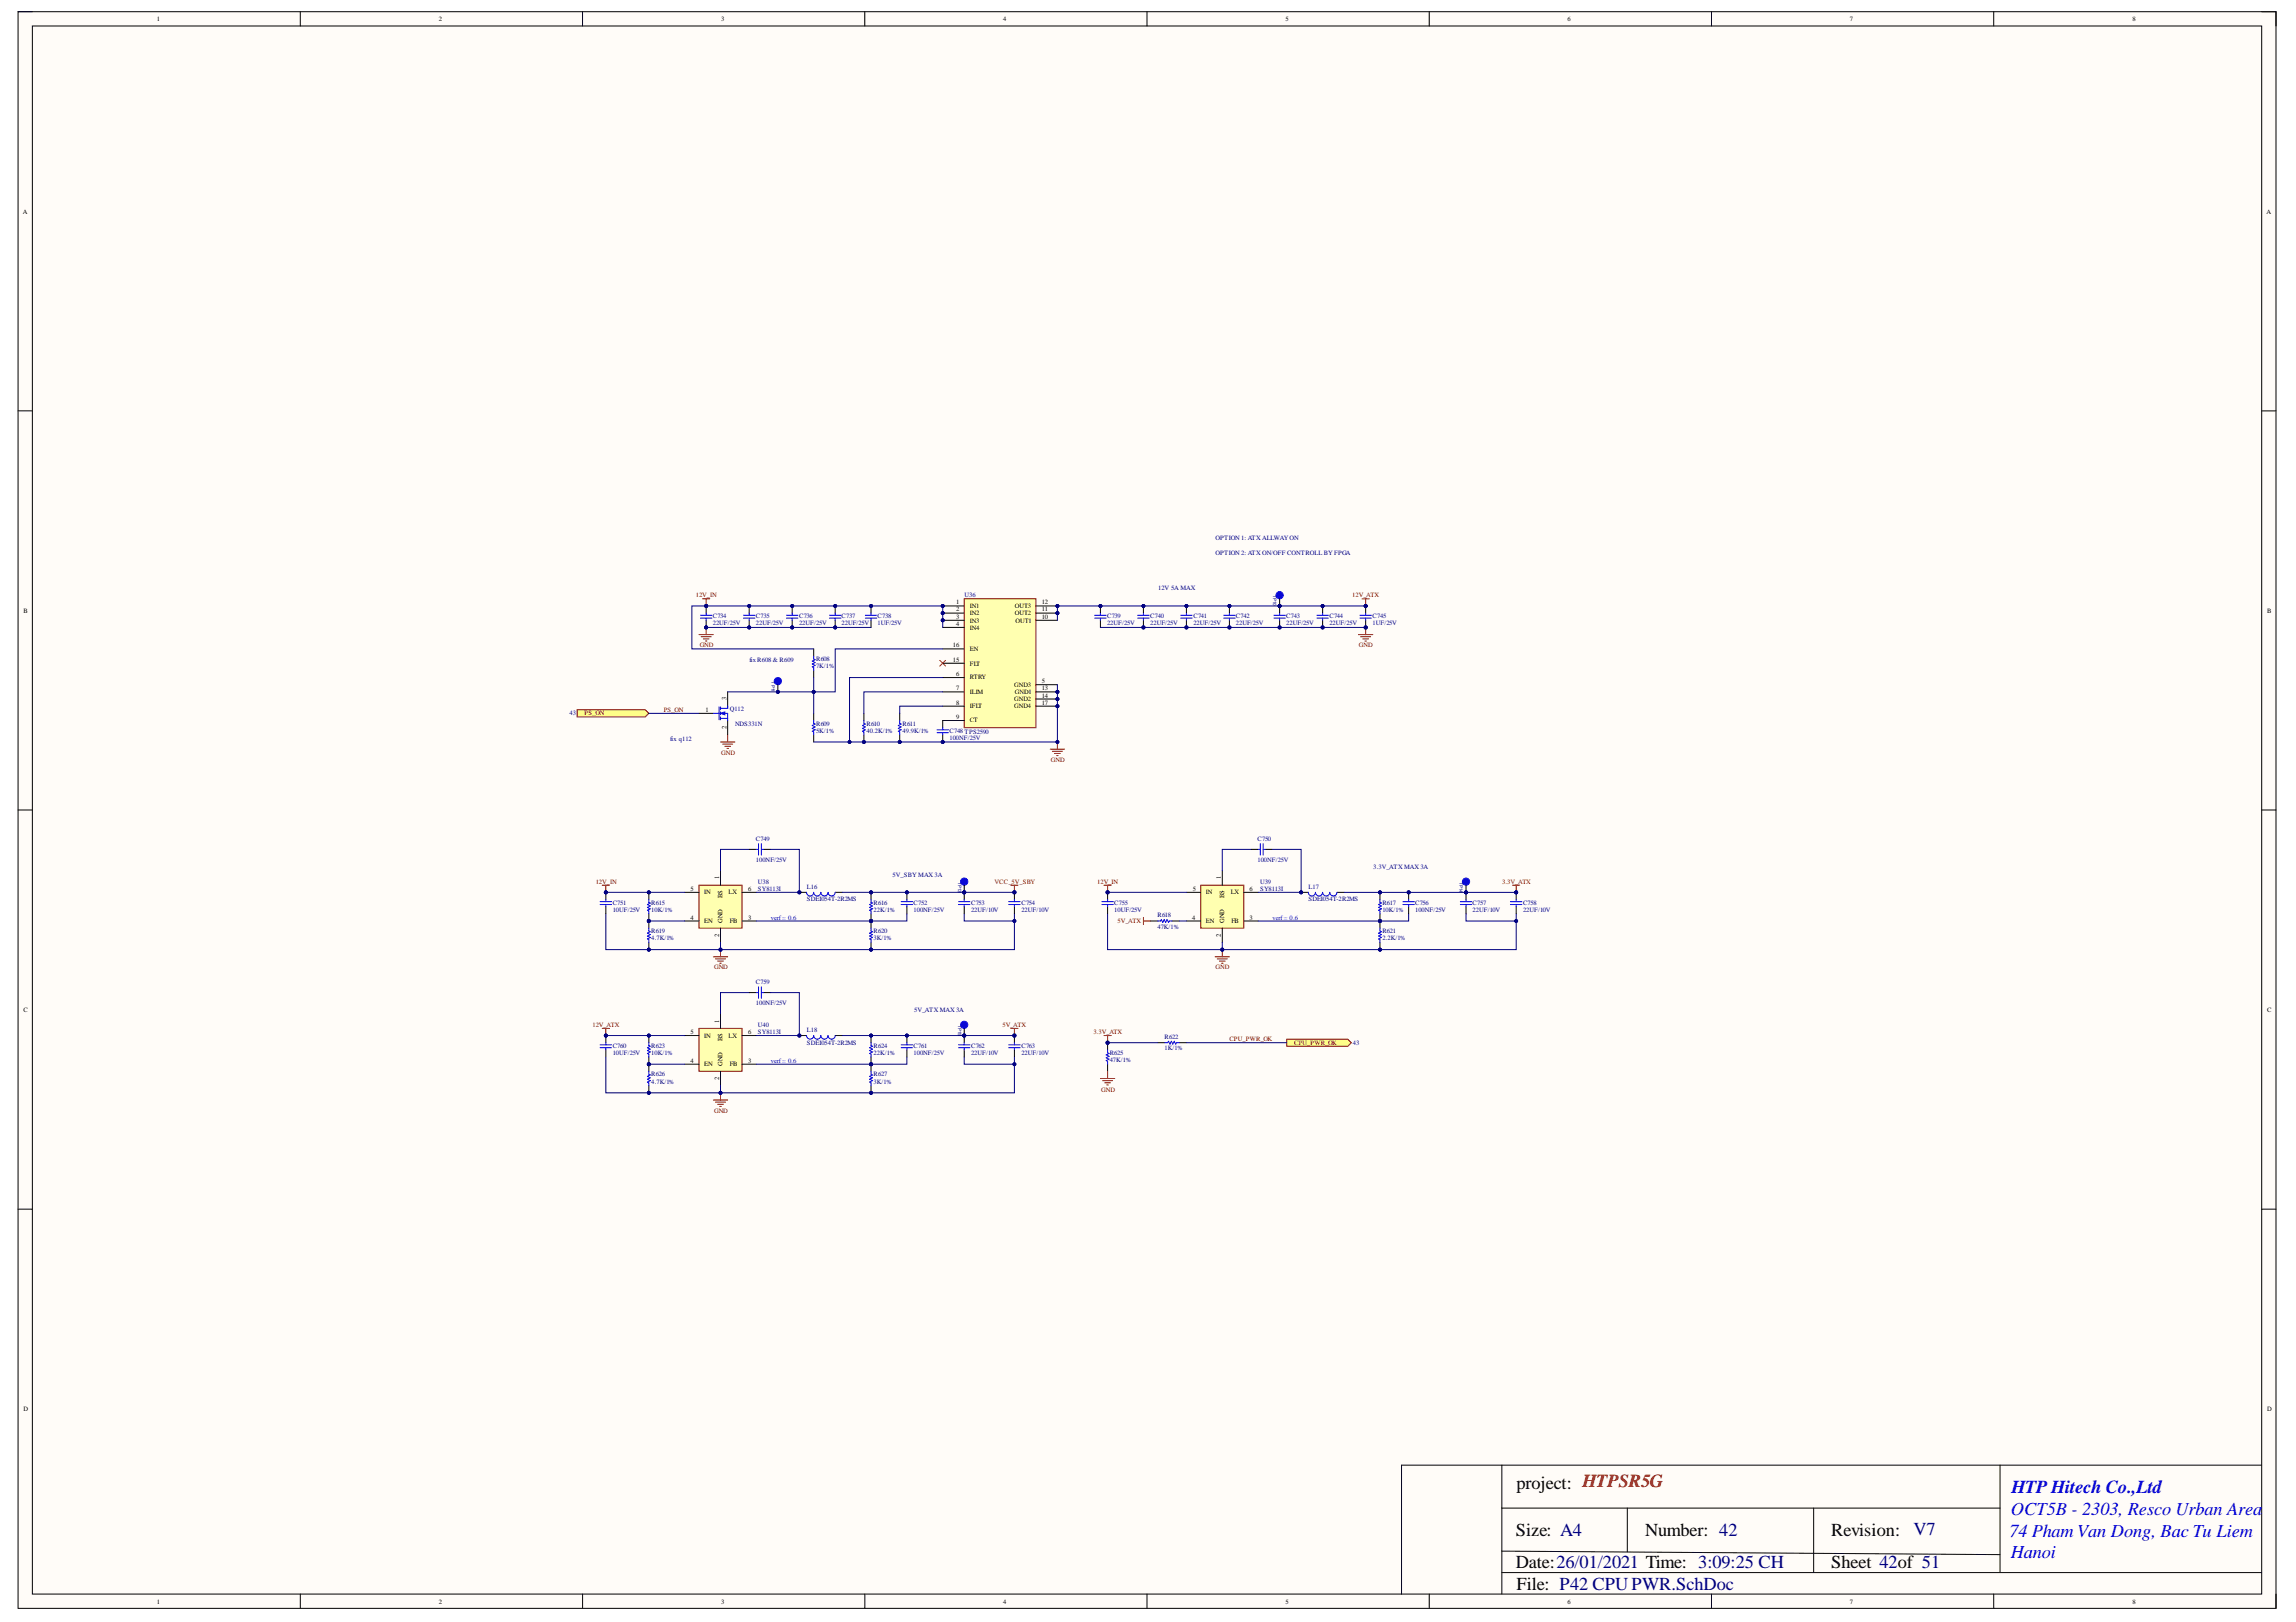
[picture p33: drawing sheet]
<svg xmlns="http://www.w3.org/2000/svg" width="297mm" height="210mm" viewBox="0 0 297 210" stroke-linecap="round" stroke-linejoin="round" font-family="sans-serif">
<defs><g id="words">
<g font-size="2.4">
<text x="196.2" y="192.6">project: HTPSR5G</text>
<text x="196.1" y="198.8">Size: A4</text>
<text x="196.1" y="202.9">Date:26/01/2021 Time: 3:09:25 CH</text>
<text x="212.9" y="198.8">Number: 42</text>
<text x="236.9" y="198.8">Revision:</text>
<text x="236.9" y="202.9">Sheet 42of 51</text>
<text x="196.2" y="205.7">File: P42 CPU PWR.SchDoc</text>
</g>
<g font-size="2.4" fill="#00f">
<text x="260.1" y="196">OCT5B - 2303, Resco Urban Area</text>
<text x="260.2" y="193.2">HTP Hitech Co.,Ltd</text>
<text x="260" y="198.9">74 Pham Van Dong, Bac Tu Liem</text>
<text x="260.1" y="201.6">Hanoi</text>
</g>
<text font-size="2.4" fill="#000080" x="247.5" y="198.6">V7</text>
<g font-size=".8">
<text x="20.3" y="2.7">1</text>
<text x="56.8" y="2.7">2</text>
<text x="93.3" y="2.7">3</text>
<text x="129.8" y="2.7">4</text>
<text x="166.3" y="2.7">5</text>
<text x="202.8" y="2.7">6</text>
<text x="239.3" y="2.7">7</text>
<text x="275.9" y="2.7">8</text>
<text x="3" y="27.6">A</text>
<text x="293.2" y="27.6">A</text>
<text x="3" y="79.3">B</text>
<text x="123.3" y="83.8">16</text>
<text x="123.7" y="78.2">1</text>
<text x="123.7" y="79.1">2</text>
<text x="123.7" y="80.1">3</text>
<text x="123.7" y="81">4</text>
<text x="125.5" y="78.7">IN1</text>
<text x="125.5" y="79.6">IN2</text>
<text x="125.5" y="80.6">IN3</text>
<text x="125.5" y="81.5">IN4</text>
<text x="131.3" y="79.6">OUT2</text>
<text x="131.3" y="78.7">OUT3</text>
<text x="131.4" y="80.6">OUT1</text>
<text x="134.8" y="80.1">10</text>
<text x="134.8" y="79.1">11</text>
<text x="134.8" y="78.2">12</text>
<text x="293.3" y="79.3">B</text>
<text x="123.3" y="85.6">15</text>
<text x="123.7" y="87.5">6</text>
<text x="123.7" y="89.4">7</text>
<text x="125.5" y="87.9">RTRY</text>
<text x="125.5" y="89.8">ILIM</text>
<text x="125.5" y="86.1">FLT</text>
<text x="125.5" y="84.3">EN</text>
<text x="131.2" y="88.8">GND3</text>
<text x="131.3" y="89.8">GND1</text>
<text x="134.8" y="88.4">5</text>
<text x="134.8" y="89.4">13</text>
<text x="91.3" y="92.1">1</text>
<text x="94" y="94.3" transform="rotate(-90 94 94.3)">2</text>
<text x="94" y="90.6" transform="rotate(-90 94 90.6)">3</text>
<text x="123.7" y="91.2">8</text>
<text x="123.7" y="93.1">9</text>
<text x="125.5" y="91.6">IFLT</text>
<text x="125.5" y="93.5">CT</text>
<text x="131.2" y="90.7">GND2</text>
<text x="131.2" y="91.6">GND4</text>
<text x="134.8" y="90.3">14</text>
<text x="134.8" y="91.2">17</text>
<text x="93.1" y="113.8" transform="rotate(-90 93.1 113.8)">1</text>
<text x="157.9" y="113.8" transform="rotate(-90 157.9 113.8)">1</text>
<text x="89.3" y="119">4</text>
<text x="89.3" y="115.3">5</text>
<text x="91.1" y="119.4">EN</text>
<text x="91.1" y="115.7">IN</text>
<text x="93.5" y="119.4" transform="rotate(-90 93.5 119.4)">GND</text>
<text x="93.5" y="116.1" transform="rotate(-90 93.5 116.1)">BS</text>
<text x="94.2" y="115.7">LX</text>
<text x="94.4" y="119.4">FB</text>
<text x="96.8" y="119">3</text>
<text x="96.8" y="115.3">6</text>
<text x="154.2" y="119">4</text>
<text x="154.3" y="115.3">5</text>
<text x="156" y="119.4">EN</text>
<text x="156" y="115.7">IN</text>
<text x="158.4" y="119.4" transform="rotate(-90 158.4 119.4)">GND</text>
<text x="158.4" y="116.1" transform="rotate(-90 158.4 116.1)">BS</text>
<text x="159.2" y="115.7">LX</text>
<text x="159.3" y="119.4">FB</text>
<text x="161.7" y="119">3</text>
<text x="161.7" y="115.3">6</text>
<text x="93.1" y="121.2" transform="rotate(-90 93.1 121.2)">2</text>
<text x="157.9" y="121.2" transform="rotate(-90 157.9 121.2)">2</text>
<text x="3" y="130.9">C</text>
<text x="293.3" y="130.9">C</text>
<text x="89.3" y="137.5">4</text>
<text x="89.3" y="133.8">5</text>
<text x="91.1" y="138">EN</text>
<text x="91.1" y="134.3">IN</text>
<text x="93.1" y="132.4" transform="rotate(-90 93.1 132.4)">1</text>
<text x="93.5" y="138" transform="rotate(-90 93.5 138)">GND</text>
<text x="93.5" y="134.7" transform="rotate(-90 93.5 134.7)">BS</text>
<text x="94.2" y="134.3">LX</text>
<text x="94.4" y="138">FB</text>
<text x="96.8" y="137.5">3</text>
<text x="96.8" y="133.8">6</text>
<text x="93.1" y="139.7" transform="rotate(-90 93.1 139.7)">2</text>
<text x="3" y="182.6">D</text>
<text x="293.3" y="182.6">D</text>
<text x="20.3" y="207.5">1</text>
<text x="56.8" y="207.5">2</text>
<text x="93.3" y="207.5">3</text>
<text x="129.8" y="207.5">4</text>
<text x="166.3" y="207.5">5</text>
<text x="202.8" y="207.5">6</text>
<text x="239.3" y="207.5">7</text>
<text x="275.9" y="207.5">8</text>
</g>
<g font-size=".8" fill="#000080">
<text x="157.3" y="69.9">OPTION 1: ATX ALLWAY ON</text>
<text x="157.3" y="71.8">OPTION 2: ATX ON/OFF CONTROLL BY FPGA</text>
<text x="124.8" y="77.3">U36</text>
<text x="149.8" y="76.3">12V 5A MAX</text>
<text x="92.2" y="80.9">22UF/25V</text>
<text x="92.2" y="80">C734</text>
<text x="97.8" y="80.9">22UF/25V</text>
<text x="97.8" y="80">C735</text>
<text x="103.4" y="80.9">22UF/25V</text>
<text x="103.4" y="80">C736</text>
<text x="108.9" y="80.9">22UF/25V</text>
<text x="108.9" y="80">C737</text>
<text x="113.5" y="80.9">1UF/25V</text>
<text x="113.5" y="80">C738</text>
<text x="143.2" y="80.9">22UF/25V</text>
<text x="143.2" y="80">C739</text>
<text x="148.8" y="80.9">22UF/25V</text>
<text x="148.8" y="80">C740</text>
<text x="154.4" y="80.9">22UF/25V</text>
<text x="154.4" y="80">C741</text>
<text x="159.9" y="80.9">22UF/25V</text>
<text x="159.9" y="80">C742</text>
<text x="166.4" y="80.9">22UF/25V</text>
<text x="166.4" y="80">C743</text>
<text x="172" y="80.9">22UF/25V</text>
<text x="172" y="80">C744</text>
<text x="177.6" y="80.9">1UF/25V</text>
<text x="177.6" y="80">C745</text>
<text x="97" y="85.6">fix R608 &amp; R609</text>
<text x="105.6" y="86.5">7K/1%</text>
<text x="105.6" y="85.5">R608</text>
<text x="73.7" y="92.6">43</text>
<text x="86.7" y="95.9">fix q112</text>
<text x="94.4" y="92.1">Q112</text>
<text x="95.1" y="94">NDS331N</text>
<text x="105.6" y="94.8">5K/1%</text>
<text x="105.6" y="93.9">R609</text>
<text x="112.1" y="94.8">40.2K/1%</text>
<text x="112.1" y="93.9">R610</text>
<text x="116.7" y="94.8">49.9K/1%</text>
<text x="116.7" y="93.9">R611</text>
<text x="122.8" y="95.8">100NF/25V</text>
<text x="122.8" y="94.8">C748 TPS2590</text>
<text x="97.8" y="111.5">100NF/25V</text>
<text x="97.8" y="108.9">C749</text>
<text x="115.5" y="113.4">5V_SBY MAX 3A</text>
<text x="162.7" y="111.5">100NF/25V</text>
<text x="162.7" y="108.9">C750</text>
<text x="177.7" y="112.5">3.3V_ATX MAX 3A</text>
<text x="79.3" y="118">10UF/25V</text>
<text x="79.3" y="117.1">C751</text>
<text x="84.3" y="118">10K/1%</text>
<text x="84.3" y="117.1">R615</text>
<text x="98.1" y="114.4">U38</text>
<text x="98.1" y="115.3">SY8113I</text>
<text x="104.4" y="115">L16</text>
<text x="104.4" y="116.7">SDEI054T-2R2MS</text>
<text x="113" y="118">22K/1%</text>
<text x="113" y="117.1">R616</text>
<text x="118.2" y="118">100NF/25V</text>
<text x="118.2" y="117.1">C752</text>
<text x="125.6" y="118">22UF/10V</text>
<text x="125.6" y="117.1">C753</text>
<text x="132.1" y="118">22UF/10V</text>
<text x="132.1" y="117.1">C754</text>
<text x="144.2" y="118">10UF/25V</text>
<text x="144.2" y="117.1">C755</text>
<text x="149.7" y="118.7">R618</text>
<text x="163" y="114.4">U39</text>
<text x="163" y="115.3">SY8113I</text>
<text x="169.3" y="115">L17</text>
<text x="169.3" y="116.7">SDEI054T-2R2MS</text>
<text x="178.8" y="118">10K/1%</text>
<text x="178.8" y="117.1">R617</text>
<text x="183.1" y="118">100NF/25V</text>
<text x="183.1" y="117.1">C756</text>
<text x="190.5" y="118">22UF/10V</text>
<text x="190.5" y="117.1">C757</text>
<text x="197" y="118">22UF/10V</text>
<text x="197" y="117.1">C758</text>
<text x="84.3" y="121.6">4.7K/1%</text>
<text x="84.3" y="120.8">R619</text>
<text x="113" y="121.6">3K/1%</text>
<text x="113" y="120.8">R620</text>
<text x="149.7" y="120.2">47K/1%</text>
<text x="178.8" y="121.6">2.2K/1%</text>
<text x="178.8" y="120.8">R621</text>
<text x="97.8" y="130">100NF/25V</text>
<text x="97.8" y="127.4">C759</text>
<text x="118.3" y="131">5V_ATX MAX 3A</text>
<text x="79.3" y="136.5">10UF/25V</text>
<text x="79.3" y="135.6">C760</text>
<text x="84.3" y="136.5">10K/1%</text>
<text x="84.3" y="135.6">R623</text>
<text x="98.1" y="132.9">U40</text>
<text x="98.1" y="133.8">SY8113I</text>
<text x="104.4" y="133.6">L18</text>
<text x="104.4" y="135.3">SDEI054T-2R2MS</text>
<text x="113" y="136.5">22K/1%</text>
<text x="113" y="135.6">R624</text>
<text x="118.2" y="136.5">100NF/25V</text>
<text x="118.2" y="135.6">C761</text>
<text x="125.6" y="136.5">22UF/10V</text>
<text x="125.6" y="135.6">C762</text>
<text x="132.1" y="136.5">22UF/10V</text>
<text x="132.1" y="135.6">C763</text>
<text x="143.6" y="137.4">47K/1%</text>
<text x="143.6" y="136.5">R625</text>
<text x="150.7" y="135.9">1K/1%</text>
<text x="150.7" y="134.5">R622</text>
<text x="175" y="135.3">43</text>
<text x="84.3" y="140.2">4.7K/1%</text>
<text x="84.3" y="139.3">R626</text>
<text x="113" y="140.2">3K/1%</text>
<text x="113" y="139.3">R627</text>
</g>
<g font-size=".8" fill="#800000">
<text x="90" y="77.3">12V_IN</text>
<text x="175" y="77.3">12V_ATX</text>
<text x="90.5" y="83.8">GND</text>
<text x="175.8" y="83.8">GND</text>
<text x="75.6" y="92.6">PS_ON</text>
<text x="85.9" y="92.1">PS_ON</text>
<text x="93.3" y="97.7">GND</text>
<text x="136" y="98.7">GND</text>
<text x="77.1" y="114.4">12V_IN</text>
<text x="128.7" y="114.4">VCC_5V_SBY</text>
<text x="142" y="114.4">12V_IN</text>
<text x="144.6" y="119.4">5V_ATX</text>
<text x="194.3" y="114.4">3.3V_ATX</text>
<text x="92.4" y="125.4">GND</text>
<text x="157.3" y="125.4">GND</text>
<text x="76.6" y="132.9">12V_ATX</text>
<text x="129.7" y="132.9">5V_ATX</text>
<text x="141.5" y="133.8">3.3V_ATX</text>
<text x="159" y="134.7">CPU_PWR_OK</text>
<text x="167.4" y="135.3">CPU_PWR_OK</text>
<text x="142.5" y="141.3">GND</text>
<text x="92.4" y="144">GND</text>
</g>
<g font-size=".8" fill="#00f">
<text x="99.7" y="119">verf= 0.6</text>
<text x="164.6" y="119">verf= 0.6</text>
<text x="99.7" y="137.5">verf= 0.6</text>
</g>
<g font-size=".6" fill="#000080">
<text x="164.7" y="77" transform="rotate(90 164.7 77)">TP10</text>
<text x="99.8" y="88.2" transform="rotate(90 99.8 88.2)">TP11</text>
<text x="123.9" y="114.1" transform="rotate(90 123.9 114.1)">TP13</text>
<text x="188.8" y="114.1" transform="rotate(90 188.8 114.1)">TP14</text>
<text x="123.9" y="132.6" transform="rotate(90 123.9 132.6)">TP15</text>
</g>
</g></defs>
<path d="M2.3 1.5h292.2v206.6h-292.2z" fill-rule="evenodd" fill="#fffcf8"/>
<path d="M2.3 1.5h292.2v206.6h-292.2z" fill="none" stroke="#000" stroke-width=".13"/>
<path d="M4.2 3.4h288.4v202.9h-288.4z" fill-rule="evenodd" fill="#fffcf8"/>
<g fill="none" stroke="#000" stroke-width=".13">
<path d="M2.3 1.5h1.9M4.2 3.4h288.4v202.9h-288.4zM38.8 1.5v1.9M75.4 1.5v1.9M111.9 1.5v1.9M148.4 1.5v1.9M184.9 1.5v1.9M221.4 1.5v1.9M257.9 1.5v1.9M292.6 1.5h1.9v1.9M2.3 53.2h1.9M292.6 53.2h1.9"/>
<path d="M2.3 104.8h1.9M292.6 104.8h1.9M2.3 156.5h1.9M292.6 156.5h1.9M194.3 189.6v16.7M194.3 195.2h64.5M210.5 195.2v5.6M234.6 195.2v8.3M258.8 189.6v13.9M292.6 189.6h-111.3v16.7M38.9 206.3v1.8M75.4 206.3v1.8"/>
<path d="M111.9 206.3v1.8M148.4 206.3v1.8M184.9 206.3v1.8M194.3 200.7l64.5 .5M194.3 203.5h98.3M221.4 206.3v1.8M257.9 206.3v1.8M294.5 206.3v1.8"/>
</g>
<path d="M135.9 96.9h1.8M136.1 97.2h1.3M136.4 97.5h.8M136.7 97.8h.2M136.8 96v.9" fill="none" stroke="#800000" stroke-width=".13"/>
<circle cx="136.8" cy="96" r=".19" fill="#000080"/>
<circle cx="136.8" cy="96" r=".19" fill="none" stroke="#000080" stroke-width=".13"/>
<circle cx="122" cy="96" r=".19" fill="#000080"/>
<circle cx="122" cy="96" r=".19" fill="none" stroke="#000080" stroke-width=".13"/>
<path d="M122 93.2v1M122 95.1v.9" fill="none" stroke="#000" stroke-width=".13"/>
<circle cx="122" cy="96" r=".19" fill="#000080"/>
<circle cx="122" cy="96" r=".19" fill="none" stroke="#000080" stroke-width=".13"/>
<path d="M121.2 94.8h1.5M121.2 94.4h1.5M122 94.2v.2M122 94.8v.3" fill="none" stroke="#00f" stroke-width=".13"/>
<circle cx="116.4" cy="96" r=".19" fill="#000080"/>
<circle cx="116.4" cy="96" r=".19" fill="none" stroke="#000080" stroke-width=".13"/>
<path d="M116.4 92.3v.9M116.4 95.1v.9" fill="none" stroke="#000" stroke-width=".13"/>
<circle cx="116.4" cy="96" r=".19" fill="#000080"/>
<circle cx="116.4" cy="96" r=".19" fill="none" stroke="#000080" stroke-width=".13"/>
<path d="M116.4 93.2v.4l.2 .1-.4 .2 .4 .2-.4 .2 .4 .1-.4 .2 .2 .1v.4" fill="none" stroke="#00f" stroke-width=".13"/>
<circle cx="111.8" cy="96" r=".19" fill="#000080"/>
<circle cx="111.8" cy="96" r=".19" fill="none" stroke="#000080" stroke-width=".13"/>
<path d="M111.8 92.3v.9M111.8 95.1v.9" fill="none" stroke="#000" stroke-width=".13"/>
<circle cx="111.8" cy="96" r=".19" fill="#000080"/>
<circle cx="111.8" cy="96" r=".19" fill="none" stroke="#000080" stroke-width=".13"/>
<path d="M111.8 93.2v.4l.1 .1-.3 .2 .3 .2-.3 .2 .3 .1-.3 .2 .2 .1v.4" fill="none" stroke="#00f" stroke-width=".13"/>
<path d="M121.6 85.5l.7 .7M122.3 85.5l-.7 .7" fill="none" stroke="#f00" stroke-width=".13"/>
<circle cx="112.7" cy="78.4" r=".19" fill="#000080"/>
<circle cx="112.7" cy="78.4" r=".19" fill="none" stroke="#000080" stroke-width=".13"/>
<path d="M112.7 78.4v.9M112.7 80.3v.9" fill="none" stroke="#000" stroke-width=".13"/>
<circle cx="112.7" cy="78.4" r=".19" fill="#000080"/>
<circle cx="112.7" cy="78.4" r=".19" fill="none" stroke="#000080" stroke-width=".13"/>
<path d="M111.9 79.6h1.5M111.9 80h1.5M112.7 79.3v.3M112.7 80v.3" fill="none" stroke="#00f" stroke-width=".13"/>
<circle cx="108.1" cy="81.2" r=".19" fill="#000080"/>
<circle cx="108.1" cy="81.2" r=".19" fill="none" stroke="#000080" stroke-width=".13"/>
<circle cx="108.1" cy="78.4" r=".19" fill="#000080"/>
<circle cx="108.1" cy="78.4" r=".19" fill="none" stroke="#000080" stroke-width=".13"/>
<path d="M108.1 80.3v.9" fill="none" stroke="#000" stroke-width=".13"/>
<circle cx="108.1" cy="81.2" r=".19" fill="#000080"/>
<circle cx="108.1" cy="81.2" r=".19" fill="none" stroke="#000080" stroke-width=".13"/>
<path d="M108.1 78.4v.9" fill="none" stroke="#000" stroke-width=".13"/>
<circle cx="108.1" cy="78.4" r=".19" fill="#000080"/>
<circle cx="108.1" cy="78.4" r=".19" fill="none" stroke="#000080" stroke-width=".13"/>
<path d="M107.3 79.6h1.5M107.3 80h1.5M108.1 79.3v.3M108.1 80v.3" fill="none" stroke="#00f" stroke-width=".13"/>
<circle cx="102.5" cy="81.2" r=".19" fill="#000080"/>
<circle cx="102.5" cy="81.2" r=".19" fill="none" stroke="#000080" stroke-width=".13"/>
<circle cx="102.5" cy="78.4" r=".18" fill="#000080"/>
<circle cx="102.5" cy="78.4" r=".18" fill="none" stroke="#000080" stroke-width=".13"/>
<path d="M102.5 80.3v.9" fill="none" stroke="#000" stroke-width=".13"/>
<circle cx="102.5" cy="81.2" r=".19" fill="#000080"/>
<circle cx="102.5" cy="81.2" r=".19" fill="none" stroke="#000080" stroke-width=".13"/>
<path d="M102.5 78.4v.9" fill="none" stroke="#000" stroke-width=".13"/>
<circle cx="102.5" cy="78.4" r=".18" fill="#000080"/>
<circle cx="102.5" cy="78.4" r=".18" fill="none" stroke="#000080" stroke-width=".13"/>
<path d="M101.7 79.6h1.5M101.7 80h1.5M102.5 79.3v.3M102.5 80v.3" fill="none" stroke="#00f" stroke-width=".13"/>
<circle cx="96.9" cy="81.2" r=".19" fill="#000080"/>
<circle cx="96.9" cy="81.2" r=".19" fill="none" stroke="#000080" stroke-width=".13"/>
<circle cx="96.9" cy="78.4" r=".18" fill="#000080"/>
<circle cx="96.9" cy="78.4" r=".18" fill="none" stroke="#000080" stroke-width=".13"/>
<path d="M96.9 80.3v.9" fill="none" stroke="#000" stroke-width=".13"/>
<circle cx="96.9" cy="81.2" r=".19" fill="#000080"/>
<circle cx="96.9" cy="81.2" r=".19" fill="none" stroke="#000080" stroke-width=".13"/>
<path d="M96.9 78.4v.9" fill="none" stroke="#000" stroke-width=".13"/>
<circle cx="96.9" cy="78.4" r=".18" fill="#000080"/>
<circle cx="96.9" cy="78.4" r=".18" fill="none" stroke="#000080" stroke-width=".13"/>
<path d="M96.2 79.6h1.5M96.2 80h1.5M96.9 79.3v.3M96.9 80v.3" fill="none" stroke="#00f" stroke-width=".13"/>
<circle cx="91.4" cy="81.2" r=".19" fill="#000080"/>
<circle cx="91.4" cy="81.2" r=".19" fill="none" stroke="#000080" stroke-width=".13"/>
<circle cx="91.4" cy="78.4" r=".19" fill="#000080"/>
<circle cx="91.4" cy="78.4" r=".19" fill="none" stroke="#000080" stroke-width=".13"/>
<path d="M91.4 80.3v.9" fill="none" stroke="#000" stroke-width=".13"/>
<circle cx="91.4" cy="81.2" r=".19" fill="#000080"/>
<circle cx="91.4" cy="81.2" r=".19" fill="none" stroke="#000080" stroke-width=".13"/>
<path d="M91.4 78.4v.9" fill="none" stroke="#000" stroke-width=".13"/>
<circle cx="91.4" cy="78.4" r=".19" fill="#000080"/>
<circle cx="91.4" cy="78.4" r=".19" fill="none" stroke="#000080" stroke-width=".13"/>
<path d="M90.6 79.6h1.5M90.6 80h1.5M91.4 79.3v.3M91.4 80v.3" fill="none" stroke="#00f" stroke-width=".13"/>
<path d="M90.4 82.1h1.9M90.7 82.4h1.3M91 82.7h.7M91.3 83h.2M91.4 81.2v.9" fill="none" stroke="#800000" stroke-width=".13"/>
<circle cx="91.4" cy="81.2" r=".19" fill="#000080"/>
<circle cx="91.4" cy="81.2" r=".19" fill="none" stroke="#000080" stroke-width=".13"/>
<path d="M90.9 77.5h.9M91.4 77.5v.9" fill="none" stroke="#800000" stroke-width=".13"/>
<circle cx="91.4" cy="78.4" r=".19" fill="#000080"/>
<circle cx="91.4" cy="78.4" r=".19" fill="none" stroke="#000080" stroke-width=".13"/>
<circle cx="171.1" cy="81.2" r=".19" fill="#000080"/>
<circle cx="171.1" cy="81.2" r=".19" fill="none" stroke="#000080" stroke-width=".13"/>
<circle cx="171.1" cy="78.4" r=".19" fill="#000080"/>
<circle cx="171.1" cy="78.4" r=".19" fill="none" stroke="#000080" stroke-width=".13"/>
<path d="M171.1 80.3v.9" fill="none" stroke="#000" stroke-width=".13"/>
<circle cx="171.1" cy="81.2" r=".19" fill="#000080"/>
<circle cx="171.1" cy="81.2" r=".19" fill="none" stroke="#000080" stroke-width=".13"/>
<path d="M171.1 78.4v.9" fill="none" stroke="#000" stroke-width=".13"/>
<circle cx="171.1" cy="78.4" r=".19" fill="#000080"/>
<circle cx="171.1" cy="78.4" r=".19" fill="none" stroke="#000080" stroke-width=".13"/>
<path d="M170.4 79.6h1.5M170.4 80h1.5M171.1 79.3v.3M171.1 80v.3" fill="none" stroke="#00f" stroke-width=".13"/>
<circle cx="165.5" cy="81.2" r=".19" fill="#000080"/>
<circle cx="165.5" cy="81.2" r=".19" fill="none" stroke="#000080" stroke-width=".13"/>
<circle cx="165.5" cy="78.4" r=".18" fill="#000080"/>
<circle cx="165.5" cy="78.4" r=".18" fill="none" stroke="#000080" stroke-width=".13"/>
<path d="M165.5 80.3v.9" fill="none" stroke="#000" stroke-width=".13"/>
<circle cx="165.5" cy="81.2" r=".19" fill="#000080"/>
<circle cx="165.5" cy="81.2" r=".19" fill="none" stroke="#000080" stroke-width=".13"/>
<path d="M165.5 78.4v.9" fill="none" stroke="#000" stroke-width=".13"/>
<circle cx="165.5" cy="78.4" r=".18" fill="#000080"/>
<circle cx="165.5" cy="78.4" r=".18" fill="none" stroke="#000080" stroke-width=".13"/>
<path d="M164.8 79.6h1.5M164.8 80h1.5M165.5 79.3v.3M165.5 80v.3" fill="none" stroke="#00f" stroke-width=".13"/>
<circle cx="176.7" cy="81.2" r=".18" fill="#000080"/>
<circle cx="176.7" cy="81.2" r=".18" fill="none" stroke="#000080" stroke-width=".13"/>
<circle cx="176.7" cy="78.4" r=".18" fill="#000080"/>
<circle cx="176.7" cy="78.4" r=".18" fill="none" stroke="#000080" stroke-width=".13"/>
<path d="M176.7 80.3v.9" fill="none" stroke="#000" stroke-width=".13"/>
<circle cx="176.7" cy="81.2" r=".18" fill="#000080"/>
<circle cx="176.7" cy="81.2" r=".18" fill="none" stroke="#000080" stroke-width=".13"/>
<path d="M176.7 78.4v.9" fill="none" stroke="#000" stroke-width=".13"/>
<circle cx="176.7" cy="78.4" r=".18" fill="#000080"/>
<circle cx="176.7" cy="78.4" r=".18" fill="none" stroke="#000080" stroke-width=".13"/>
<path d="M175.9 79.6h1.5M175.9 80h1.5M176.7 79.3v.3M176.7 80v.3" fill="none" stroke="#00f" stroke-width=".13"/>
<circle cx="159.1" cy="81.2" r=".19" fill="#000080"/>
<circle cx="159.1" cy="81.2" r=".19" fill="none" stroke="#000080" stroke-width=".13"/>
<circle cx="159.1" cy="78.4" r=".19" fill="#000080"/>
<circle cx="159.1" cy="78.4" r=".19" fill="none" stroke="#000080" stroke-width=".13"/>
<path d="M159.1 80.3v.9" fill="none" stroke="#000" stroke-width=".13"/>
<circle cx="159.1" cy="81.2" r=".19" fill="#000080"/>
<circle cx="159.1" cy="81.2" r=".19" fill="none" stroke="#000080" stroke-width=".13"/>
<path d="M159.1 78.4v.9" fill="none" stroke="#000" stroke-width=".13"/>
<circle cx="159.1" cy="78.4" r=".19" fill="#000080"/>
<circle cx="159.1" cy="78.4" r=".19" fill="none" stroke="#000080" stroke-width=".13"/>
<path d="M158.3 79.6h1.5M158.3 80h1.5M159.1 79.3v.3M159.1 80v.3" fill="none" stroke="#00f" stroke-width=".13"/>
<circle cx="153.5" cy="81.2" r=".19" fill="#000080"/>
<circle cx="153.5" cy="81.2" r=".19" fill="none" stroke="#000080" stroke-width=".13"/>
<circle cx="153.5" cy="78.4" r=".18" fill="#000080"/>
<circle cx="153.5" cy="78.4" r=".18" fill="none" stroke="#000080" stroke-width=".13"/>
<path d="M153.5 80.3v.9" fill="none" stroke="#000" stroke-width=".13"/>
<circle cx="153.5" cy="81.2" r=".19" fill="#000080"/>
<circle cx="153.5" cy="81.2" r=".19" fill="none" stroke="#000080" stroke-width=".13"/>
<path d="M153.5 78.4v.9" fill="none" stroke="#000" stroke-width=".13"/>
<circle cx="153.5" cy="78.4" r=".18" fill="#000080"/>
<circle cx="153.5" cy="78.4" r=".18" fill="none" stroke="#000080" stroke-width=".13"/>
<path d="M152.8 79.6h1.4M152.8 80h1.4M153.5 79.3v.3M153.5 80v.3" fill="none" stroke="#00f" stroke-width=".13"/>
<circle cx="147.9" cy="81.2" r=".19" fill="#000080"/>
<circle cx="147.9" cy="81.2" r=".19" fill="none" stroke="#000080" stroke-width=".13"/>
<circle cx="147.9" cy="78.4" r=".18" fill="#000080"/>
<circle cx="147.9" cy="78.4" r=".18" fill="none" stroke="#000080" stroke-width=".13"/>
<path d="M147.9 80.3v.9" fill="none" stroke="#000" stroke-width=".13"/>
<circle cx="147.9" cy="81.2" r=".19" fill="#000080"/>
<circle cx="147.9" cy="81.2" r=".19" fill="none" stroke="#000080" stroke-width=".13"/>
<path d="M147.9 78.4v.9" fill="none" stroke="#000" stroke-width=".13"/>
<circle cx="147.9" cy="78.4" r=".18" fill="#000080"/>
<circle cx="147.9" cy="78.4" r=".18" fill="none" stroke="#000080" stroke-width=".13"/>
<path d="M147.2 79.6h1.5M147.2 80h1.5M147.9 79.3v.3M147.9 80v.3" fill="none" stroke="#00f" stroke-width=".13"/>
<circle cx="142.4" cy="78.4" r=".19" fill="#000080"/>
<circle cx="142.4" cy="78.4" r=".19" fill="none" stroke="#000080" stroke-width=".13"/>
<path d="M142.4 78.4v.9M142.4 80.3v.9" fill="none" stroke="#000" stroke-width=".13"/>
<circle cx="142.4" cy="78.4" r=".19" fill="#000080"/>
<circle cx="142.4" cy="78.4" r=".19" fill="none" stroke="#000080" stroke-width=".13"/>
<path d="M141.6 79.6h1.5M141.6 80h1.5M142.4 79.3v.3M142.4 80v.3" fill="none" stroke="#00f" stroke-width=".13"/>
<path d="M176.2 77.5h.9M176.7 77.5v.9" fill="none" stroke="#800000" stroke-width=".13"/>
<circle cx="176.7" cy="78.4" r=".18" fill="#000080"/>
<circle cx="176.7" cy="78.4" r=".18" fill="none" stroke="#000080" stroke-width=".13"/>
<path d="M175.7 82.1h1.9M176 82.4h1.3M176.3 82.7h.7M176.6 83h.2M176.7 81.2v.9" fill="none" stroke="#800000" stroke-width=".13"/>
<circle cx="176.7" cy="81.2" r=".18" fill="#000080"/>
<circle cx="176.7" cy="81.2" r=".18" fill="none" stroke="#000080" stroke-width=".13"/>
<path d="M90.4 114.6h5.6v5.5h-5.6z" fill-rule="evenodd" fill="#ffffb0"/>
<path d="M90.4 114.6h5.6v5.5h-5.6z" fill="none" stroke="#800000" stroke-width=".13"/>
<path d="M88.6 119.2h1.8M88.6 115.5h1.8M93.2 112.7v1.9M96 119.2h1.9M96 115.5h1.9M93.2 120.1v1.9" fill="none" stroke="#000" stroke-width=".13"/>
<circle cx="78.4" cy="115.5" r=".19" fill="#000080"/>
<circle cx="78.4" cy="115.5" r=".19" fill="none" stroke="#000080" stroke-width=".13"/>
<path d="M78.4 115.5v.9" fill="none" stroke="#000" stroke-width=".13"/>
<circle cx="78.4" cy="115.5" r=".19" fill="#000080"/>
<circle cx="78.4" cy="115.5" r=".19" fill="none" stroke="#000080" stroke-width=".13"/>
<path d="M78.4 117.3v1" fill="none" stroke="#000" stroke-width=".13"/>
<path d="M77.6 117.1h1.5M77.6 116.7h1.5M78.4 116.4v.3M78.4 117.1v.2" fill="none" stroke="#00f" stroke-width=".13"/>
<path d="M77.9 114.6h.9M78.4 114.6v.9" fill="none" stroke="#800000" stroke-width=".13"/>
<circle cx="78.4" cy="115.5" r=".19" fill="#000080"/>
<circle cx="78.4" cy="115.5" r=".19" fill="none" stroke="#000080" stroke-width=".13"/>
<path d="M92.3 123.8h1.8M92.6 124.1h1.3M92.8 124.4h.8M93.1 124.7h.2M93.2 122.9v.9" fill="none" stroke="#800000" stroke-width=".13"/>
<circle cx="93.2" cy="122.9" r=".19" fill="#000080"/>
<circle cx="93.2" cy="122.9" r=".19" fill="none" stroke="#000080" stroke-width=".13"/>
<circle cx="103.4" cy="115.5" r=".19" fill="#000080"/>
<circle cx="103.4" cy="115.5" r=".19" fill="none" stroke="#000080" stroke-width=".13"/>
<path d="M103.4 115.5h.9M108.1 115.5h.9" fill="none" stroke="#000" stroke-width=".13"/>
<circle cx="103.4" cy="115.5" r=".19" fill="#000080"/>
<circle cx="103.4" cy="115.5" r=".19" fill="none" stroke="#000080" stroke-width=".13"/>
<path d="M104.3 115.5a.46 .46 0 0 0 .5 .4 .46 .46 0 0 0 .5-.4 .46 .46 0 0 0 .4 .4 .46 .46 0 0 0 .5-.4 .47 .47 0 0 0 .5 .4 .47 .47 0 0 0 .4-.4 .46 .46 0 0 0 .5 .4 .46 .46 0 0 0 .5-.4" fill="none" stroke="#00f" stroke-width=".13"/>
<circle cx="112.7" cy="119.2" r=".19" fill="#000080"/>
<circle cx="112.7" cy="119.2" r=".19" fill="none" stroke="#000080" stroke-width=".13"/>
<circle cx="112.7" cy="115.5" r=".19" fill="#000080"/>
<circle cx="112.7" cy="115.5" r=".19" fill="none" stroke="#000080" stroke-width=".13"/>
<path d="M112.7 118.3v.9" fill="none" stroke="#000" stroke-width=".13"/>
<circle cx="112.7" cy="119.2" r=".19" fill="#000080"/>
<circle cx="112.7" cy="119.2" r=".19" fill="none" stroke="#000080" stroke-width=".13"/>
<path d="M112.7 115.5v.9" fill="none" stroke="#000" stroke-width=".13"/>
<circle cx="112.7" cy="115.5" r=".19" fill="#000080"/>
<circle cx="112.7" cy="115.5" r=".19" fill="none" stroke="#000080" stroke-width=".13"/>
<path d="M112.7 116.4v.4l.2 .1-.4 .2 .4 .1-.4 .2 .4 .2-.4 .2 .2 .1v.4" fill="none" stroke="#00f" stroke-width=".13"/>
<circle cx="112.7" cy="122.9" r=".19" fill="#000080"/>
<circle cx="112.7" cy="122.9" r=".19" fill="none" stroke="#000080" stroke-width=".13"/>
<circle cx="112.7" cy="119.2" r=".19" fill="#000080"/>
<circle cx="112.7" cy="119.2" r=".19" fill="none" stroke="#000080" stroke-width=".13"/>
<path d="M112.7 122v.9" fill="none" stroke="#000" stroke-width=".13"/>
<circle cx="112.7" cy="122.9" r=".19" fill="#000080"/>
<circle cx="112.7" cy="122.9" r=".19" fill="none" stroke="#000080" stroke-width=".13"/>
<path d="M112.7 119.2v.9" fill="none" stroke="#000" stroke-width=".13"/>
<circle cx="112.7" cy="119.2" r=".19" fill="#000080"/>
<circle cx="112.7" cy="119.2" r=".19" fill="none" stroke="#000080" stroke-width=".13"/>
<path d="M112.7 120.1v.4l.2 .1-.4 .2 .4 .1-.4 .2 .4 .2-.4 .2 .2 .1v.4" fill="none" stroke="#00f" stroke-width=".13"/>
<circle cx="117.3" cy="115.5" r=".19" fill="#000080"/>
<circle cx="117.3" cy="115.5" r=".19" fill="none" stroke="#000080" stroke-width=".13"/>
<path d="M117.3 115.5v.9" fill="none" stroke="#000" stroke-width=".13"/>
<circle cx="117.3" cy="115.5" r=".19" fill="#000080"/>
<circle cx="117.3" cy="115.5" r=".19" fill="none" stroke="#000080" stroke-width=".13"/>
<path d="M117.3 117.3v1" fill="none" stroke="#000" stroke-width=".13"/>
<path d="M116.6 117.1h1.5M116.6 116.7h1.5M117.3 116.4v.3M117.3 117.1v.2" fill="none" stroke="#00f" stroke-width=".13"/>
<circle cx="124.7" cy="115.5" r=".19" fill="#000080"/>
<circle cx="124.7" cy="115.5" r=".19" fill="none" stroke="#000080" stroke-width=".13"/>
<path d="M124.7 115.5v.9" fill="none" stroke="#000" stroke-width=".13"/>
<circle cx="124.7" cy="115.5" r=".19" fill="#000080"/>
<circle cx="124.7" cy="115.5" r=".19" fill="none" stroke="#000080" stroke-width=".13"/>
<path d="M124.7 117.3v1" fill="none" stroke="#000" stroke-width=".13"/>
<path d="M124 117.1h1.5M124 116.7h1.5M124.7 116.4v.3M124.7 117.1v.2" fill="none" stroke="#00f" stroke-width=".13"/>
<circle cx="131.2" cy="115.5" r=".19" fill="#000080"/>
<circle cx="131.2" cy="115.5" r=".19" fill="none" stroke="#000080" stroke-width=".13"/>
<path d="M131.2 115.5v.9" fill="none" stroke="#000" stroke-width=".13"/>
<circle cx="131.2" cy="115.5" r=".19" fill="#000080"/>
<circle cx="131.2" cy="115.5" r=".19" fill="none" stroke="#000080" stroke-width=".13"/>
<path d="M96.9 109.9h1M98.8 109.9h.9M131.2 117.3v1" fill="none" stroke="#000" stroke-width=".13"/>
<path d="M97.9 109.9h.2M98.1 109.2v1.5M98.5 109.2v1.5M98.5 109.9h.3M130.5 117.1h1.5M130.5 116.7h1.5M131.2 116.4v.3M131.2 117.1v.2" fill="none" stroke="#00f" stroke-width=".13"/>
<circle cx="83.9" cy="119.2" r=".19" fill="#000080"/>
<circle cx="83.9" cy="119.2" r=".19" fill="none" stroke="#000080" stroke-width=".13"/>
<circle cx="83.9" cy="115.5" r=".19" fill="#000080"/>
<circle cx="83.9" cy="115.5" r=".19" fill="none" stroke="#000080" stroke-width=".13"/>
<path d="M83.9 118.3v.9" fill="none" stroke="#000" stroke-width=".13"/>
<circle cx="83.9" cy="119.2" r=".19" fill="#000080"/>
<circle cx="83.9" cy="119.2" r=".19" fill="none" stroke="#000080" stroke-width=".13"/>
<path d="M83.9 115.5v.9" fill="none" stroke="#000" stroke-width=".13"/>
<circle cx="83.9" cy="115.5" r=".19" fill="#000080"/>
<circle cx="83.9" cy="115.5" r=".19" fill="none" stroke="#000080" stroke-width=".13"/>
<path d="M83.9 116.4v.4l.2 .1-.3 .2 .3 .1-.3 .2 .3 .2-.3 .2 .1 .1v.4" fill="none" stroke="#00f" stroke-width=".13"/>
<circle cx="83.9" cy="122.9" r=".19" fill="#000080"/>
<circle cx="83.9" cy="122.9" r=".19" fill="none" stroke="#000080" stroke-width=".13"/>
<circle cx="83.9" cy="119.2" r=".19" fill="#000080"/>
<circle cx="83.9" cy="119.2" r=".19" fill="none" stroke="#000080" stroke-width=".13"/>
<path d="M83.9 122v.9" fill="none" stroke="#000" stroke-width=".13"/>
<circle cx="83.9" cy="122.9" r=".19" fill="#000080"/>
<circle cx="83.9" cy="122.9" r=".19" fill="none" stroke="#000080" stroke-width=".13"/>
<path d="M83.9 119.2v.9" fill="none" stroke="#000" stroke-width=".13"/>
<circle cx="83.9" cy="119.2" r=".19" fill="#000080"/>
<circle cx="83.9" cy="119.2" r=".19" fill="none" stroke="#000080" stroke-width=".13"/>
<path d="M83.9 120.1v.4l.2 .1-.3 .2 .3 .1-.3 .2 .3 .2-.3 .2 .1 .1v.4" fill="none" stroke="#00f" stroke-width=".13"/>
<path d="M130.8 114.6h.9M131.2 114.6v.9" fill="none" stroke="#800000" stroke-width=".13"/>
<circle cx="131.2" cy="115.5" r=".19" fill="#000080"/>
<circle cx="131.2" cy="115.5" r=".19" fill="none" stroke="#000080" stroke-width=".13"/>
<path d="M90.4 133.1h5.6v5.5h-5.6z" fill-rule="evenodd" fill="#ffffb0"/>
<path d="M90.4 133.1h5.6v5.5h-5.6z" fill="none" stroke="#800000" stroke-width=".13"/>
<path d="M88.6 137.7h1.8M88.6 134h1.8M93.2 131.2v1.9M93.2 138.6v1.9M96 137.7h1.9M96 134h1.9" fill="none" stroke="#000" stroke-width=".13"/>
<circle cx="78.4" cy="134" r=".18" fill="#000080"/>
<circle cx="78.4" cy="134" r=".18" fill="none" stroke="#000080" stroke-width=".13"/>
<path d="M78.4 134v.9" fill="none" stroke="#000" stroke-width=".13"/>
<circle cx="78.4" cy="134" r=".18" fill="#000080"/>
<circle cx="78.4" cy="134" r=".18" fill="none" stroke="#000080" stroke-width=".13"/>
<path d="M78.4 135.9v.9" fill="none" stroke="#000" stroke-width=".13"/>
<path d="M77.6 135.6h1.5M77.6 135.2h1.5M78.4 134.9v.3M78.4 135.6v.3" fill="none" stroke="#00f" stroke-width=".13"/>
<path d="M92.3 142.4h1.8M92.6 142.6h1.3M92.8 142.9h.8M93.1 143.2h.2M93.2 141.4v1" fill="none" stroke="#800000" stroke-width=".13"/>
<circle cx="93.2" cy="141.4" r=".19" fill="#000080"/>
<circle cx="93.2" cy="141.4" r=".19" fill="none" stroke="#000080" stroke-width=".13"/>
<circle cx="103.4" cy="134" r=".19" fill="#000080"/>
<circle cx="103.4" cy="134" r=".19" fill="none" stroke="#000080" stroke-width=".13"/>
<path d="M103.4 134h.9M108.1 134h.9" fill="none" stroke="#000" stroke-width=".13"/>
<circle cx="103.4" cy="134" r=".19" fill="#000080"/>
<circle cx="103.4" cy="134" r=".19" fill="none" stroke="#000080" stroke-width=".13"/>
<path d="M104.3 134a.46 .46 0 0 0 .5 .5 .46 .46 0 0 0 .5-.5 .46 .46 0 0 0 .4 .5 .46 .46 0 0 0 .5-.5 .47 .47 0 0 0 .5 .5 .47 .47 0 0 0 .4-.5 .46 .46 0 0 0 .5 .5 .46 .46 0 0 0 .5-.5" fill="none" stroke="#00f" stroke-width=".13"/>
<circle cx="117.3" cy="134" r=".18" fill="#000080"/>
<circle cx="117.3" cy="134" r=".18" fill="none" stroke="#000080" stroke-width=".13"/>
<path d="M117.3 134v.9" fill="none" stroke="#000" stroke-width=".13"/>
<circle cx="117.3" cy="134" r=".18" fill="#000080"/>
<circle cx="117.3" cy="134" r=".18" fill="none" stroke="#000080" stroke-width=".13"/>
<path d="M117.3 135.9v.9" fill="none" stroke="#000" stroke-width=".13"/>
<path d="M116.6 135.6h1.5M116.6 135.2h1.5M117.3 134.9v.3M117.3 135.6v.3" fill="none" stroke="#00f" stroke-width=".13"/>
<circle cx="124.7" cy="134" r=".19" fill="#000080"/>
<circle cx="124.7" cy="134" r=".19" fill="none" stroke="#000080" stroke-width=".13"/>
<path d="M124.7 134v.9" fill="none" stroke="#000" stroke-width=".13"/>
<circle cx="124.7" cy="134" r=".19" fill="#000080"/>
<circle cx="124.7" cy="134" r=".19" fill="none" stroke="#000080" stroke-width=".13"/>
<path d="M124.7 135.9v.9" fill="none" stroke="#000" stroke-width=".13"/>
<path d="M124 135.6h1.5M124 135.2h1.5M124.7 134.9v.3M124.7 135.6v.3" fill="none" stroke="#00f" stroke-width=".13"/>
<circle cx="131.2" cy="134" r=".18" fill="#000080"/>
<circle cx="131.2" cy="134" r=".18" fill="none" stroke="#000080" stroke-width=".13"/>
<path d="M131.2 134v.9" fill="none" stroke="#000" stroke-width=".13"/>
<circle cx="131.2" cy="134" r=".18" fill="#000080"/>
<circle cx="131.2" cy="134" r=".18" fill="none" stroke="#000080" stroke-width=".13"/>
<path d="M96.9 128.5h1M98.8 128.5h.9M131.2 135.9v.9" fill="none" stroke="#000" stroke-width=".13"/>
<path d="M97.9 128.5h.2M98.1 127.7v1.5M98.5 127.7v1.5M98.5 128.5h.3M130.5 135.6h1.5M130.5 135.2h1.5M131.2 134.9v.3M131.2 135.6v.3" fill="none" stroke="#00f" stroke-width=".13"/>
<path d="M155.3 114.6h5.6v5.5h-5.6z" fill-rule="evenodd" fill="#ffffb0"/>
<path d="M155.3 114.6h5.6v5.5h-5.6z" fill="none" stroke="#800000" stroke-width=".13"/>
<path d="M153.5 119.2h1.8M153.5 115.5h1.8M158.1 112.7v1.9M160.9 119.2h1.9M160.9 115.5h1.9M158.1 120.1v1.9" fill="none" stroke="#000" stroke-width=".13"/>
<circle cx="143.3" cy="115.5" r=".19" fill="#000080"/>
<circle cx="143.3" cy="115.5" r=".19" fill="none" stroke="#000080" stroke-width=".13"/>
<path d="M143.3 115.5v.9" fill="none" stroke="#000" stroke-width=".13"/>
<circle cx="143.3" cy="115.5" r=".19" fill="#000080"/>
<circle cx="143.3" cy="115.5" r=".19" fill="none" stroke="#000080" stroke-width=".13"/>
<path d="M143.3 117.3v1" fill="none" stroke="#000" stroke-width=".13"/>
<path d="M142.6 117.1h1.4M142.6 116.7h1.4M143.3 116.4v.3M143.3 117.1v.2" fill="none" stroke="#00f" stroke-width=".13"/>
<path d="M142.8 114.6h1M143.3 114.6v.9" fill="none" stroke="#800000" stroke-width=".13"/>
<circle cx="143.3" cy="115.5" r=".19" fill="#000080"/>
<circle cx="143.3" cy="115.5" r=".19" fill="none" stroke="#000080" stroke-width=".13"/>
<path d="M157.2 123.8h1.9M157.5 124.1h1.3M157.8 124.4h.7M158 124.7h.2M158.1 122.9v.9" fill="none" stroke="#800000" stroke-width=".13"/>
<circle cx="158.1" cy="122.9" r=".19" fill="#000080"/>
<circle cx="158.1" cy="122.9" r=".19" fill="none" stroke="#000080" stroke-width=".13"/>
<circle cx="168.3" cy="115.5" r=".19" fill="#000080"/>
<circle cx="168.3" cy="115.5" r=".19" fill="none" stroke="#000080" stroke-width=".13"/>
<path d="M168.3 115.5h1M173 115.5h.9" fill="none" stroke="#000" stroke-width=".13"/>
<circle cx="168.3" cy="115.5" r=".19" fill="#000080"/>
<circle cx="168.3" cy="115.5" r=".19" fill="none" stroke="#000080" stroke-width=".13"/>
<path d="M169.3 115.5a.46 .46 0 0 0 .4 .4 .46 .46 0 0 0 .5-.4 .46 .46 0 0 0 .4 .4 .46 .46 0 0 0 .5-.4 .47 .47 0 0 0 .5 .4 .47 .47 0 0 0 .4-.4 .46 .46 0 0 0 .5 .4 .46 .46 0 0 0 .5-.4" fill="none" stroke="#00f" stroke-width=".13"/>
<circle cx="182.2" cy="115.5" r=".19" fill="#000080"/>
<circle cx="182.2" cy="115.5" r=".19" fill="none" stroke="#000080" stroke-width=".13"/>
<path d="M182.2 115.5v.9" fill="none" stroke="#000" stroke-width=".13"/>
<circle cx="182.2" cy="115.5" r=".19" fill="#000080"/>
<circle cx="182.2" cy="115.5" r=".19" fill="none" stroke="#000080" stroke-width=".13"/>
<path d="M182.2 117.3v1" fill="none" stroke="#000" stroke-width=".13"/>
<path d="M181.5 117.1h1.5M181.5 116.7h1.5M182.2 116.4v.3M182.2 117.1v.2" fill="none" stroke="#00f" stroke-width=".13"/>
<circle cx="189.7" cy="115.5" r=".19" fill="#000080"/>
<circle cx="189.7" cy="115.5" r=".19" fill="none" stroke="#000080" stroke-width=".13"/>
<path d="M189.7 115.5v.9" fill="none" stroke="#000" stroke-width=".13"/>
<circle cx="189.7" cy="115.5" r=".19" fill="#000080"/>
<circle cx="189.7" cy="115.5" r=".19" fill="none" stroke="#000080" stroke-width=".13"/>
<path d="M189.7 117.3v1" fill="none" stroke="#000" stroke-width=".13"/>
<path d="M188.9 117.1h1.5M188.9 116.7h1.5M189.7 116.4v.3M189.7 117.1v.2" fill="none" stroke="#00f" stroke-width=".13"/>
<circle cx="196.2" cy="115.5" r=".19" fill="#000080"/>
<circle cx="196.2" cy="115.5" r=".19" fill="none" stroke="#000080" stroke-width=".13"/>
<path d="M196.2 115.5v.9" fill="none" stroke="#000" stroke-width=".13"/>
<circle cx="196.2" cy="115.5" r=".19" fill="#000080"/>
<circle cx="196.2" cy="115.5" r=".19" fill="none" stroke="#000080" stroke-width=".13"/>
<path d="M161.8 109.9h1M163.7 109.9h.9M196.2 117.3v1" fill="none" stroke="#000" stroke-width=".13"/>
<path d="M162.8 109.9h.2M163 109.2v1.5M163.4 109.2v1.5M163.4 109.9h.3M195.4 117.1h1.5M195.4 116.7h1.5M196.2 116.4v.3M196.2 117.1v.2" fill="none" stroke="#00f" stroke-width=".13"/>
<circle cx="178.5" cy="119.2" r=".18" fill="#000080"/>
<circle cx="178.5" cy="119.2" r=".18" fill="none" stroke="#000080" stroke-width=".13"/>
<circle cx="178.5" cy="115.5" r=".19" fill="#000080"/>
<circle cx="178.5" cy="115.5" r=".19" fill="none" stroke="#000080" stroke-width=".13"/>
<path d="M178.5 118.3v.9" fill="none" stroke="#000" stroke-width=".13"/>
<circle cx="178.5" cy="119.2" r=".18" fill="#000080"/>
<circle cx="178.5" cy="119.2" r=".18" fill="none" stroke="#000080" stroke-width=".13"/>
<path d="M178.5 115.5v.9" fill="none" stroke="#000" stroke-width=".13"/>
<circle cx="178.5" cy="115.5" r=".19" fill="#000080"/>
<circle cx="178.5" cy="115.5" r=".19" fill="none" stroke="#000080" stroke-width=".13"/>
<path d="M178.5 116.4v.4l.2 .1-.4 .2 .4 .1-.4 .2 .4 .2-.4 .2 .2 .1v.4" fill="none" stroke="#00f" stroke-width=".13"/>
<circle cx="178.5" cy="122.9" r=".18" fill="#000080"/>
<circle cx="178.5" cy="122.9" r=".18" fill="none" stroke="#000080" stroke-width=".13"/>
<circle cx="178.5" cy="119.2" r=".18" fill="#000080"/>
<circle cx="178.5" cy="119.2" r=".18" fill="none" stroke="#000080" stroke-width=".13"/>
<path d="M178.5 122v.9" fill="none" stroke="#000" stroke-width=".13"/>
<circle cx="178.5" cy="122.9" r=".18" fill="#000080"/>
<circle cx="178.5" cy="122.9" r=".18" fill="none" stroke="#000080" stroke-width=".13"/>
<path d="M178.5 119.2v.9" fill="none" stroke="#000" stroke-width=".13"/>
<circle cx="178.5" cy="119.2" r=".18" fill="#000080"/>
<circle cx="178.5" cy="119.2" r=".18" fill="none" stroke="#000080" stroke-width=".13"/>
<path d="M178.5 120.1v.4l.2 .1-.4 .2 .4 .1-.4 .2 .4 .2-.4 .2 .2 .1v.4" fill="none" stroke="#00f" stroke-width=".13"/>
<circle cx="112.7" cy="137.7" r=".19" fill="#000080"/>
<circle cx="112.7" cy="137.7" r=".19" fill="none" stroke="#000080" stroke-width=".13"/>
<circle cx="112.7" cy="134" r=".19" fill="#000080"/>
<circle cx="112.7" cy="134" r=".19" fill="none" stroke="#000080" stroke-width=".13"/>
<path d="M112.7 136.8v.9" fill="none" stroke="#000" stroke-width=".13"/>
<circle cx="112.7" cy="137.7" r=".19" fill="#000080"/>
<circle cx="112.7" cy="137.7" r=".19" fill="none" stroke="#000080" stroke-width=".13"/>
<path d="M112.7 134v.9" fill="none" stroke="#000" stroke-width=".13"/>
<circle cx="112.7" cy="134" r=".19" fill="#000080"/>
<circle cx="112.7" cy="134" r=".19" fill="none" stroke="#000080" stroke-width=".13"/>
<path d="M112.7 134.9v.4l.2 .1-.4 .2 .4 .2-.4 .2 .4 .1-.4 .2 .2 .1v.4" fill="none" stroke="#00f" stroke-width=".13"/>
<circle cx="112.7" cy="141.4" r=".19" fill="#000080"/>
<circle cx="112.7" cy="141.4" r=".19" fill="none" stroke="#000080" stroke-width=".13"/>
<circle cx="112.7" cy="137.7" r=".19" fill="#000080"/>
<circle cx="112.7" cy="137.7" r=".19" fill="none" stroke="#000080" stroke-width=".13"/>
<path d="M112.7 140.5v.9" fill="none" stroke="#000" stroke-width=".13"/>
<circle cx="112.7" cy="141.4" r=".19" fill="#000080"/>
<circle cx="112.7" cy="141.4" r=".19" fill="none" stroke="#000080" stroke-width=".13"/>
<path d="M112.7 137.7v.9" fill="none" stroke="#000" stroke-width=".13"/>
<circle cx="112.7" cy="137.7" r=".19" fill="#000080"/>
<circle cx="112.7" cy="137.7" r=".19" fill="none" stroke="#000080" stroke-width=".13"/>
<path d="M112.7 138.6v.4l.2 .1-.4 .2 .4 .2-.4 .2 .4 .1-.4 .2 .2 .1v.4" fill="none" stroke="#00f" stroke-width=".13"/>
<path d="M130.8 133.1h.9M131.2 133.1v.9" fill="none" stroke="#800000" stroke-width=".13"/>
<circle cx="131.2" cy="134" r=".18" fill="#000080"/>
<circle cx="131.2" cy="134" r=".18" fill="none" stroke="#000080" stroke-width=".13"/>
<path d="M195.7 114.6h.9M196.2 114.6v.9" fill="none" stroke="#800000" stroke-width=".13"/>
<circle cx="196.2" cy="115.5" r=".19" fill="#000080"/>
<circle cx="196.2" cy="115.5" r=".19" fill="none" stroke="#000080" stroke-width=".13"/>
<circle cx="143.3" cy="134.9" r=".19" fill="#000080"/>
<circle cx="143.3" cy="134.9" r=".19" fill="none" stroke="#000080" stroke-width=".13"/>
<path d="M143.3 134.9v1M143.3 137.7v.9" fill="none" stroke="#000" stroke-width=".13"/>
<circle cx="143.3" cy="134.9" r=".19" fill="#000080"/>
<circle cx="143.3" cy="134.9" r=".19" fill="none" stroke="#000080" stroke-width=".13"/>
<path d="M143.3 135.9v.3l.2 .1-.4 .2 .4 .2-.4 .2 .4 .2-.4 .2h.2v.4" fill="none" stroke="#00f" stroke-width=".13"/>
<path d="M142.4 139.6h1.8M142.6 139.8h1.3M143.3 138.6v1M142.9 140.1h.8M143.2 140.4h.2" fill="none" stroke="#800000" stroke-width=".13"/>
<path d="M166.5 134.5h7.9l.4 .4-.4 .5h-7.9z" fill-rule="evenodd" fill="#ffff80"/>
<path d="M142.8 134h1M143.3 134v.9M166.5 134.5h7.9l.4 .4-.4 .5h-7.9z" fill="none" stroke="#800000" stroke-width=".13"/>
<circle cx="143.3" cy="134.9" r=".19" fill="#000080"/>
<circle cx="143.3" cy="134.9" r=".19" fill="none" stroke="#000080" stroke-width=".13"/>
<path d="M149.8 134.9h.9M152.6 134.9h.9" fill="none" stroke="#000" stroke-width=".13"/>
<path d="M150.7 134.9h.4l.1-.1 .2 .3 .1-.3 .2 .3 .2-.3 .2 .3 .1-.2h.4" fill="none" stroke="#00f" stroke-width=".13"/>
<circle cx="83.9" cy="137.7" r=".19" fill="#000080"/>
<circle cx="83.9" cy="137.7" r=".19" fill="none" stroke="#000080" stroke-width=".13"/>
<circle cx="83.9" cy="134" r=".19" fill="#000080"/>
<circle cx="83.9" cy="134" r=".19" fill="none" stroke="#000080" stroke-width=".13"/>
<path d="M83.9 136.8v.9" fill="none" stroke="#000" stroke-width=".13"/>
<circle cx="83.9" cy="137.7" r=".19" fill="#000080"/>
<circle cx="83.9" cy="137.7" r=".19" fill="none" stroke="#000080" stroke-width=".13"/>
<path d="M83.9 134v.9" fill="none" stroke="#000" stroke-width=".13"/>
<circle cx="83.9" cy="134" r=".19" fill="#000080"/>
<circle cx="83.9" cy="134" r=".19" fill="none" stroke="#000080" stroke-width=".13"/>
<path d="M83.9 134.9v.4l.2 .1-.3 .2 .3 .2-.3 .2 .3 .1-.3 .2 .1 .1v.4" fill="none" stroke="#00f" stroke-width=".13"/>
<circle cx="83.9" cy="141.4" r=".19" fill="#000080"/>
<circle cx="83.9" cy="141.4" r=".19" fill="none" stroke="#000080" stroke-width=".13"/>
<circle cx="83.9" cy="137.7" r=".19" fill="#000080"/>
<circle cx="83.9" cy="137.7" r=".19" fill="none" stroke="#000080" stroke-width=".13"/>
<path d="M83.9 140.5v.9" fill="none" stroke="#000" stroke-width=".13"/>
<circle cx="83.9" cy="141.4" r=".19" fill="#000080"/>
<circle cx="83.9" cy="141.4" r=".19" fill="none" stroke="#000080" stroke-width=".13"/>
<path d="M83.9 137.7v.9" fill="none" stroke="#000" stroke-width=".13"/>
<circle cx="83.9" cy="137.7" r=".19" fill="#000080"/>
<circle cx="83.9" cy="137.7" r=".19" fill="none" stroke="#000080" stroke-width=".13"/>
<path d="M83.9 138.6v.4l.2 .1-.3 .2 .3 .2-.3 .2 .3 .1-.3 .2 .1 .1v.4" fill="none" stroke="#00f" stroke-width=".13"/>
<path d="M77.9 133.1h.9M78.4 133.1v.9" fill="none" stroke="#800000" stroke-width=".13"/>
<circle cx="78.4" cy="134" r=".18" fill="#000080"/>
<circle cx="78.4" cy="134" r=".18" fill="none" stroke="#000080" stroke-width=".13"/>
<path d="M147.9 118.7v1M147.9 119.2h1" fill="none" stroke="#800000" stroke-width=".13"/>
<path d="M90.4 92.3h1.9M94.1 89.5v1.9M94.1 93.2v1.9M148.9 119.2h.9M151.6 119.2h1" fill="none" stroke="#000" stroke-width=".13"/>
<path d="M92.3 92.3h.7M93 91.5v1.7M93.2 91.7h.9M93.2 92.3h.9v.9M93.2 93h.9M93.2 91.5v.4M93.2 92.1v.4M93.2 92.8v.4M149.8 119.2h.4v-.2l.2 .4 .2-.4 .2 .4 .2-.4 .2 .4 .1-.2h.3" fill="none" stroke="#00f" stroke-width=".13"/>
<path d="M93.2 92.3l.6-.2v.4z" fill="#00f"/>
<path d="M93.2 92.3l.6-.2v.4zM94.1 91.4v.3M105.3 93.2v.4l.2 .1-.4 .2 .4 .2-.4 .2 .4 .1-.4 .2 .2 .1v.4" fill="none" stroke="#00f" stroke-width=".13"/>
<path d="M93.2 96h1.9M93.5 96.3h1.3M93.8 96.6h.7M94 96.9h.2M94.1 95.1v.9" fill="none" stroke="#800000" stroke-width=".13"/>
<path d="M105.3 92.3v.9M105.3 95.1v.9" fill="none" stroke="#000" stroke-width=".13"/>
<path d="M74.7 91.9h8.8l.4 .4-.4 .5h-8.8z" fill-rule="evenodd" fill="#ffff80"/>
<path d="M74.7 91.9h8.8l.4 .4-.4 .5h-8.8z" fill="none" stroke="#800000" stroke-width=".13"/>
<path d="M105.3 84v.9M105.3 86.8v.9" fill="none" stroke="#000" stroke-width=".13"/>
<path d="M105.3 84.9v.4l.2 .1-.4 .1 .4 .2-.4 .2 .4 .2-.4 .2 .2 .1v.4" fill="none" stroke="#00f" stroke-width=".13"/>
<circle cx="122" cy="78.4" r=".18" fill="#000080"/>
<circle cx="122" cy="78.4" r=".18" fill="none" stroke="#000080" stroke-width=".13"/>
<circle cx="122" cy="79.3" r=".19" fill="#000080"/>
<circle cx="122" cy="79.3" r=".19" fill="none" stroke="#000080" stroke-width=".13"/>
<circle cx="122" cy="80.3" r=".18" fill="#000080"/>
<circle cx="122" cy="80.3" r=".18" fill="none" stroke="#000080" stroke-width=".13"/>
<circle cx="136.8" cy="79.3" r=".19" fill="#000080"/>
<circle cx="136.8" cy="79.3" r=".19" fill="none" stroke="#000080" stroke-width=".13"/>
<circle cx="136.8" cy="78.4" r=".19" fill="#000080"/>
<circle cx="136.8" cy="78.4" r=".19" fill="none" stroke="#000080" stroke-width=".13"/>
<circle cx="136.8" cy="89.5" r=".19" fill="#000080"/>
<circle cx="136.8" cy="89.5" r=".19" fill="none" stroke="#000080" stroke-width=".13"/>
<circle cx="136.8" cy="90.5" r=".19" fill="#000080"/>
<circle cx="136.8" cy="90.5" r=".19" fill="none" stroke="#000080" stroke-width=".13"/>
<circle cx="136.8" cy="91.4" r=".19" fill="#000080"/>
<circle cx="136.8" cy="91.4" r=".19" fill="none" stroke="#000080" stroke-width=".13"/>
<path d="M124.7 77.5h9.3v16.7h-9.3z" fill-rule="evenodd" fill="#ffffb0"/>
<path d="M124.7 77.5h9.3v16.7h-9.3z" fill="none" stroke="#800000" stroke-width=".13"/>
<path d="M122 78.4h2.7" fill="none" stroke="#000" stroke-width=".13"/>
<circle cx="122" cy="78.4" r=".18" fill="#000080"/>
<circle cx="122" cy="78.4" r=".18" fill="none" stroke="#000080" stroke-width=".13"/>
<path d="M122 79.3h2.7" fill="none" stroke="#000" stroke-width=".13"/>
<circle cx="122" cy="79.3" r=".19" fill="#000080"/>
<circle cx="122" cy="79.3" r=".19" fill="none" stroke="#000080" stroke-width=".13"/>
<path d="M122 80.3h2.7" fill="none" stroke="#000" stroke-width=".13"/>
<circle cx="122" cy="80.3" r=".18" fill="#000080"/>
<circle cx="122" cy="80.3" r=".18" fill="none" stroke="#000080" stroke-width=".13"/>
<path d="M134 79.3h2.8M122 81.2h2.7M122 87.7h2.7M122 89.5h2.7M122 91.4h2.7M122 93.2h2.7M134 88.6h2.8M134 80.3h2.8" fill="none" stroke="#000" stroke-width=".13"/>
<circle cx="136.8" cy="79.3" r=".19" fill="#000080"/>
<circle cx="136.8" cy="79.3" r=".19" fill="none" stroke="#000080" stroke-width=".13"/>
<path d="M134 78.4h2.8" fill="none" stroke="#000" stroke-width=".13"/>
<circle cx="136.8" cy="78.4" r=".19" fill="#000080"/>
<circle cx="136.8" cy="78.4" r=".19" fill="none" stroke="#000080" stroke-width=".13"/>
<path d="M134 89.5h2.8" fill="none" stroke="#000" stroke-width=".13"/>
<circle cx="136.8" cy="89.5" r=".19" fill="#000080"/>
<circle cx="136.8" cy="89.5" r=".19" fill="none" stroke="#000080" stroke-width=".13"/>
<path d="M134 90.5h2.8" fill="none" stroke="#000" stroke-width=".13"/>
<circle cx="136.8" cy="90.5" r=".19" fill="#000080"/>
<circle cx="136.8" cy="90.5" r=".19" fill="none" stroke="#000080" stroke-width=".13"/>
<path d="M122 85.8h2.7M122 84h2.7M134 91.4h2.8" fill="none" stroke="#000" stroke-width=".13"/>
<circle cx="136.8" cy="91.4" r=".19" fill="#000080"/>
<g fill="none" stroke="#000080" stroke-width=".13">
<path d="M94.1 89.5h11.2v2.8"/>
<circle cx="136.8" cy="91.4" r=".19"/>
</g>
<circle cx="100.6" cy="89.5" r=".19" fill="#000080"/>
<circle cx="100.6" cy="89.5" r=".19" fill="none" stroke="#000080" stroke-width=".13"/>
<circle cx="105.3" cy="89.5" r=".18" fill="#000080"/>
<circle cx="105.3" cy="89.5" r=".18" fill="none" stroke="#000080" stroke-width=".13"/>
<circle cx="165.5" cy="78.4" r=".18" fill="#000080"/>
<circle cx="165.5" cy="78.4" r=".18" fill="none" stroke="#000080" stroke-width=".13"/>
<circle cx="165.5" cy="77" r=".47" fill="#00f"/>
<circle cx="165.5" cy="77" r=".47" fill="none" stroke="#00f" stroke-width=".13"/>
<path d="M165.5 77.5v.9" fill="none" stroke="#000" stroke-width=".13"/>
<circle cx="165.5" cy="78.4" r=".18" fill="#000080"/>
<circle cx="165.5" cy="78.4" r=".18" fill="none" stroke="#000080" stroke-width=".13"/>
<circle cx="100.6" cy="89.5" r=".19" fill="#000080"/>
<circle cx="100.6" cy="89.5" r=".19" fill="none" stroke="#000080" stroke-width=".13"/>
<circle cx="100.6" cy="88.1" r=".46" fill="#00f"/>
<circle cx="100.6" cy="88.1" r=".46" fill="none" stroke="#00f" stroke-width=".13"/>
<path d="M100.6 88.6v.9" fill="none" stroke="#000" stroke-width=".13"/>
<circle cx="100.6" cy="89.5" r=".19" fill="#000080"/>
<circle cx="100.6" cy="89.5" r=".19" fill="none" stroke="#000080" stroke-width=".13"/>
<circle cx="124.7" cy="115.5" r=".19" fill="#000080"/>
<circle cx="124.7" cy="115.5" r=".19" fill="none" stroke="#000080" stroke-width=".13"/>
<circle cx="124.7" cy="114.1" r=".46" fill="#00f"/>
<circle cx="124.7" cy="114.1" r=".46" fill="none" stroke="#00f" stroke-width=".13"/>
<path d="M124.7 114.6v.9" fill="none" stroke="#000" stroke-width=".13"/>
<circle cx="124.7" cy="115.5" r=".19" fill="#000080"/>
<circle cx="124.7" cy="115.5" r=".19" fill="none" stroke="#000080" stroke-width=".13"/>
<circle cx="189.7" cy="115.5" r=".19" fill="#000080"/>
<circle cx="189.7" cy="115.5" r=".19" fill="none" stroke="#000080" stroke-width=".13"/>
<circle cx="189.7" cy="114.1" r=".46" fill="#00f"/>
<circle cx="189.7" cy="114.1" r=".46" fill="none" stroke="#00f" stroke-width=".13"/>
<path d="M189.7 114.6v.9" fill="none" stroke="#000" stroke-width=".13"/>
<circle cx="189.7" cy="115.5" r=".19" fill="#000080"/>
<circle cx="189.7" cy="115.5" r=".19" fill="none" stroke="#000080" stroke-width=".13"/>
<circle cx="124.7" cy="134" r=".19" fill="#000080"/>
<circle cx="124.7" cy="134" r=".19" fill="none" stroke="#000080" stroke-width=".13"/>
<circle cx="124.7" cy="132.6" r=".47" fill="#00f"/>
<circle cx="124.7" cy="132.6" r=".47" fill="none" stroke="#00f" stroke-width=".13"/>
<path d="M124.7 133.1v.9" fill="none" stroke="#000" stroke-width=".13"/>
<circle cx="124.7" cy="134" r=".19" fill="#000080"/>
<g fill="none" stroke="#000080" stroke-width=".13">
<path d="M78.4 136.8v4.6h14.8v-.9"/>
<circle cx="124.7" cy="134" r=".19"/>
</g>
<circle cx="83.9" cy="141.4" r=".19" fill="#000080"/>
<circle cx="83.9" cy="141.4" r=".19" fill="none" stroke="#000080" stroke-width=".13"/>
<circle cx="93.2" cy="141.4" r=".19" fill="#000080"/>
<g fill="none" stroke="#000080" stroke-width=".13">
<path d="M78.4 134h10.2"/>
<circle cx="93.2" cy="141.4" r=".19"/>
</g>
<circle cx="83.9" cy="134" r=".19" fill="#000080"/>
<circle cx="83.9" cy="134" r=".19" fill="none" stroke="#000080" stroke-width=".13"/>
<circle cx="78.4" cy="134" r=".18" fill="#000080"/>
<g fill="none" stroke="#000080" stroke-width=".13">
<path d="M78.4 118.3v4.6h14.8v-.9"/>
<circle cx="78.4" cy="134" r=".18"/>
</g>
<circle cx="83.9" cy="122.9" r=".19" fill="#000080"/>
<circle cx="83.9" cy="122.9" r=".19" fill="none" stroke="#000080" stroke-width=".13"/>
<circle cx="93.2" cy="122.9" r=".19" fill="#000080"/>
<g fill="none" stroke="#000080" stroke-width=".13">
<path d="M78.4 115.5h10.2"/>
<circle cx="93.2" cy="122.9" r=".19"/>
</g>
<circle cx="83.9" cy="115.5" r=".19" fill="#000080"/>
<circle cx="83.9" cy="115.5" r=".19" fill="none" stroke="#000080" stroke-width=".13"/>
<circle cx="78.4" cy="115.5" r=".19" fill="#000080"/>
<g fill="none" stroke="#000080" stroke-width=".13">
<path d="M83.9 137.7h4.7"/>
<circle cx="78.4" cy="115.5" r=".19"/>
</g>
<circle cx="83.9" cy="137.7" r=".19" fill="#000080"/>
<g fill="none" stroke="#000080" stroke-width=".13">
<path d="M83.9 119.2h4.7"/>
<circle cx="83.9" cy="137.7" r=".19"/>
</g>
<circle cx="83.9" cy="119.2" r=".19" fill="#000080"/>
<g fill="none" stroke="#000080" stroke-width=".13">
<path d="M91.4 78.4h-1.9v5.6h15.8M83.9 92.3h6.5"/>
<circle cx="83.9" cy="119.2" r=".19"/>
</g>
<circle cx="91.4" cy="78.4" r=".19" fill="#000080"/>
<g fill="none" stroke="#000080" stroke-width=".13">
<path d="M91.4 81.2h21.3"/>
<circle cx="91.4" cy="78.4" r=".19"/>
</g>
<circle cx="108.1" cy="81.2" r=".19" fill="#000080"/>
<circle cx="108.1" cy="81.2" r=".19" fill="none" stroke="#000080" stroke-width=".13"/>
<circle cx="102.5" cy="81.2" r=".19" fill="#000080"/>
<circle cx="102.5" cy="81.2" r=".19" fill="none" stroke="#000080" stroke-width=".13"/>
<circle cx="96.9" cy="81.2" r=".19" fill="#000080"/>
<circle cx="96.9" cy="81.2" r=".19" fill="none" stroke="#000080" stroke-width=".13"/>
<circle cx="91.4" cy="81.2" r=".19" fill="#000080"/>
<g fill="none" stroke="#000080" stroke-width=".13">
<path d="M91.4 78.4h30.6v2.8"/>
<circle cx="91.4" cy="81.2" r=".19"/>
</g>
<circle cx="122" cy="80.3" r=".18" fill="#000080"/>
<circle cx="122" cy="80.3" r=".18" fill="none" stroke="#000080" stroke-width=".13"/>
<circle cx="122" cy="79.3" r=".19" fill="#000080"/>
<circle cx="122" cy="79.3" r=".19" fill="none" stroke="#000080" stroke-width=".13"/>
<circle cx="122" cy="78.4" r=".18" fill="#000080"/>
<circle cx="122" cy="78.4" r=".18" fill="none" stroke="#000080" stroke-width=".13"/>
<circle cx="112.7" cy="78.4" r=".19" fill="#000080"/>
<circle cx="112.7" cy="78.4" r=".19" fill="none" stroke="#000080" stroke-width=".13"/>
<circle cx="108.1" cy="78.4" r=".19" fill="#000080"/>
<circle cx="108.1" cy="78.4" r=".19" fill="none" stroke="#000080" stroke-width=".13"/>
<circle cx="102.5" cy="78.4" r=".18" fill="#000080"/>
<circle cx="102.5" cy="78.4" r=".18" fill="none" stroke="#000080" stroke-width=".13"/>
<circle cx="96.9" cy="78.4" r=".18" fill="#000080"/>
<circle cx="96.9" cy="78.4" r=".18" fill="none" stroke="#000080" stroke-width=".13"/>
<circle cx="91.4" cy="78.4" r=".19" fill="#000080"/>
<g fill="none" stroke="#000080" stroke-width=".13">
<path d="M131.2 136.8v4.6h-38"/>
<circle cx="91.4" cy="78.4" r=".19"/>
</g>
<circle cx="93.2" cy="141.4" r=".19" fill="#000080"/>
<circle cx="93.2" cy="141.4" r=".19" fill="none" stroke="#000080" stroke-width=".13"/>
<circle cx="112.7" cy="141.4" r=".19" fill="#000080"/>
<circle cx="112.7" cy="141.4" r=".19" fill="none" stroke="#000080" stroke-width=".13"/>
<circle cx="131.2" cy="137.7" r=".18" fill="#000080"/>
<g fill="none" stroke="#000080" stroke-width=".13">
<path d="M131.2 118.3v4.6h-38M96.9 128.5h-3.7v2.7"/>
<circle cx="131.2" cy="137.7" r=".18"/>
</g>
<circle cx="93.2" cy="122.9" r=".19" fill="#000080"/>
<circle cx="93.2" cy="122.9" r=".19" fill="none" stroke="#000080" stroke-width=".13"/>
<circle cx="112.7" cy="122.9" r=".19" fill="#000080"/>
<circle cx="112.7" cy="122.9" r=".19" fill="none" stroke="#000080" stroke-width=".13"/>
<circle cx="131.2" cy="119.2" r=".18" fill="#000080"/>
<g fill="none" stroke="#000080" stroke-width=".13">
<path d="M96.9 109.9h-3.7v2.8M117.3 136.8v.9h-19.4"/>
<circle cx="131.2" cy="119.2" r=".18"/>
</g>
<circle cx="112.7" cy="137.7" r=".19" fill="#000080"/>
<g fill="none" stroke="#000080" stroke-width=".13">
<path d="M99.7 128.5h3.7v5.5h-5.5"/>
<circle cx="112.7" cy="137.7" r=".19"/>
</g>
<circle cx="103.4" cy="134" r=".19" fill="#000080"/>
<g fill="none" stroke="#000080" stroke-width=".13">
<path d="M97.9 119.2h14.8"/>
<circle cx="103.4" cy="134" r=".19"/>
</g>
<circle cx="112.7" cy="119.2" r=".19" fill="#000080"/>
<g fill="none" stroke="#000080" stroke-width=".13">
<path d="M99.7 109.9h3.7v5.6h-5.5"/>
<circle cx="112.7" cy="119.2" r=".19"/>
</g>
<circle cx="103.4" cy="115.5" r=".19" fill="#000080"/>
<g fill="none" stroke="#000080" stroke-width=".13">
<path d="M105.3 96h4.6"/>
<circle cx="103.4" cy="115.5" r=".19"/>
</g>
<circle cx="109.9" cy="96" r=".19" fill="#000080"/>
<g fill="none" stroke="#000080" stroke-width=".13">
<path d="M122 84h-13.9v5.5h-2.8"/>
<circle cx="109.9" cy="96" r=".19"/>
</g>
<circle cx="105.3" cy="89.5" r=".18" fill="#000080"/>
<g fill="none" stroke="#000080" stroke-width=".13">
<path d="M109 134h22.2"/>
<circle cx="105.3" cy="89.5" r=".18"/>
</g>
<circle cx="112.7" cy="134" r=".19" fill="#000080"/>
<circle cx="112.7" cy="134" r=".19" fill="none" stroke="#000080" stroke-width=".13"/>
<circle cx="117.3" cy="134" r=".18" fill="#000080"/>
<circle cx="117.3" cy="134" r=".18" fill="none" stroke="#000080" stroke-width=".13"/>
<circle cx="124.7" cy="134" r=".19" fill="#000080"/>
<circle cx="124.7" cy="134" r=".19" fill="none" stroke="#000080" stroke-width=".13"/>
<circle cx="131.2" cy="134" r=".18" fill="#000080"/>
<g fill="none" stroke="#000080" stroke-width=".13">
<path d="M109 115.5h22.2"/>
<circle cx="131.2" cy="134" r=".18"/>
</g>
<circle cx="112.7" cy="115.5" r=".19" fill="#000080"/>
<circle cx="112.7" cy="115.5" r=".19" fill="none" stroke="#000080" stroke-width=".13"/>
<circle cx="117.3" cy="115.5" r=".19" fill="#000080"/>
<circle cx="117.3" cy="115.5" r=".19" fill="none" stroke="#000080" stroke-width=".13"/>
<circle cx="124.7" cy="115.5" r=".19" fill="#000080"/>
<circle cx="124.7" cy="115.5" r=".19" fill="none" stroke="#000080" stroke-width=".13"/>
<circle cx="131.2" cy="115.5" r=".19" fill="#000080"/>
<g fill="none" stroke="#000080" stroke-width=".13">
<path d="M122 87.7h-12.1v8.3h26.9v-7.4"/>
<circle cx="131.2" cy="115.5" r=".19"/>
</g>
<circle cx="109.9" cy="96" r=".19" fill="#000080"/>
<circle cx="109.9" cy="96" r=".19" fill="none" stroke="#000080" stroke-width=".13"/>
<circle cx="111.8" cy="96" r=".19" fill="#000080"/>
<circle cx="111.8" cy="96" r=".19" fill="none" stroke="#000080" stroke-width=".13"/>
<circle cx="116.4" cy="96" r=".19" fill="#000080"/>
<circle cx="116.4" cy="96" r=".19" fill="none" stroke="#000080" stroke-width=".13"/>
<circle cx="122" cy="96" r=".19" fill="#000080"/>
<circle cx="122" cy="96" r=".19" fill="none" stroke="#000080" stroke-width=".13"/>
<circle cx="136.8" cy="96" r=".19" fill="#000080"/>
<circle cx="136.8" cy="96" r=".19" fill="none" stroke="#000080" stroke-width=".13"/>
<circle cx="136.8" cy="91.4" r=".19" fill="#000080"/>
<circle cx="136.8" cy="91.4" r=".19" fill="none" stroke="#000080" stroke-width=".13"/>
<circle cx="136.8" cy="90.5" r=".19" fill="#000080"/>
<circle cx="136.8" cy="90.5" r=".19" fill="none" stroke="#000080" stroke-width=".13"/>
<circle cx="136.8" cy="89.5" r=".19" fill="#000080"/>
<g fill="none" stroke="#000080" stroke-width=".13">
<path d="M122 89.5h-10.2v2.8M117.3 118.3v.9h-4.6"/>
<circle cx="136.8" cy="89.5" r=".19"/>
</g>
<circle cx="112.7" cy="119.2" r=".19" fill="#000080"/>
<g fill="none" stroke="#000080" stroke-width=".13">
<path d="M122 91.4h-5.6v.9M124.7 136.8v.9h6.5"/>
<circle cx="112.7" cy="119.2" r=".19"/>
</g>
<circle cx="131.2" cy="137.7" r=".18" fill="#000080"/>
<g fill="none" stroke="#000080" stroke-width=".13">
<path d="M124.7 118.3v.9h6.5"/>
<circle cx="131.2" cy="137.7" r=".18"/>
</g>
<circle cx="131.2" cy="119.2" r=".18" fill="#000080"/>
<g fill="none" stroke="#000080" stroke-width=".13">
<path d="M176.7 78.4h-39.9v1.9"/>
<circle cx="131.2" cy="119.2" r=".18"/>
</g>
<circle cx="136.8" cy="79.3" r=".19" fill="#000080"/>
<circle cx="136.8" cy="79.3" r=".19" fill="none" stroke="#000080" stroke-width=".13"/>
<circle cx="136.8" cy="78.4" r=".19" fill="#000080"/>
<circle cx="136.8" cy="78.4" r=".19" fill="none" stroke="#000080" stroke-width=".13"/>
<circle cx="142.4" cy="78.4" r=".19" fill="#000080"/>
<circle cx="142.4" cy="78.4" r=".19" fill="none" stroke="#000080" stroke-width=".13"/>
<circle cx="147.9" cy="78.4" r=".18" fill="#000080"/>
<circle cx="147.9" cy="78.4" r=".18" fill="none" stroke="#000080" stroke-width=".13"/>
<circle cx="153.5" cy="78.4" r=".18" fill="#000080"/>
<circle cx="153.5" cy="78.4" r=".18" fill="none" stroke="#000080" stroke-width=".13"/>
<circle cx="159.1" cy="78.4" r=".19" fill="#000080"/>
<circle cx="159.1" cy="78.4" r=".19" fill="none" stroke="#000080" stroke-width=".13"/>
<circle cx="165.5" cy="78.4" r=".18" fill="#000080"/>
<circle cx="165.5" cy="78.4" r=".18" fill="none" stroke="#000080" stroke-width=".13"/>
<circle cx="171.1" cy="78.4" r=".19" fill="#000080"/>
<circle cx="171.1" cy="78.4" r=".19" fill="none" stroke="#000080" stroke-width=".13"/>
<circle cx="176.7" cy="78.4" r=".18" fill="#000080"/>
<g fill="none" stroke="#000080" stroke-width=".13">
<path d="M142.4 81.2h34.3"/>
<circle cx="176.7" cy="78.4" r=".18"/>
</g>
<circle cx="176.7" cy="81.2" r=".18" fill="#000080"/>
<circle cx="176.7" cy="81.2" r=".18" fill="none" stroke="#000080" stroke-width=".13"/>
<circle cx="171.1" cy="81.2" r=".19" fill="#000080"/>
<circle cx="171.1" cy="81.2" r=".19" fill="none" stroke="#000080" stroke-width=".13"/>
<circle cx="165.5" cy="81.2" r=".19" fill="#000080"/>
<circle cx="165.5" cy="81.2" r=".19" fill="none" stroke="#000080" stroke-width=".13"/>
<circle cx="159.1" cy="81.2" r=".19" fill="#000080"/>
<circle cx="159.1" cy="81.2" r=".19" fill="none" stroke="#000080" stroke-width=".13"/>
<circle cx="153.5" cy="81.2" r=".19" fill="#000080"/>
<circle cx="153.5" cy="81.2" r=".19" fill="none" stroke="#000080" stroke-width=".13"/>
<circle cx="147.9" cy="81.2" r=".19" fill="#000080"/>
<g fill="none" stroke="#000080" stroke-width=".13">
<path d="M143.3 134.9h6.5"/>
<circle cx="147.9" cy="81.2" r=".19"/>
</g>
<circle cx="143.3" cy="134.9" r=".19" fill="#000080"/>
<g fill="none" stroke="#000080" stroke-width=".13">
<path d="M143.3 118.3v4.6h14.8v-.9"/>
<circle cx="143.3" cy="134.9" r=".19"/>
</g>
<circle cx="158.1" cy="122.9" r=".19" fill="#000080"/>
<g fill="none" stroke="#000080" stroke-width=".13">
<path d="M143.3 115.5h10.2"/>
<circle cx="158.1" cy="122.9" r=".19"/>
</g>
<circle cx="143.3" cy="115.5" r=".19" fill="#000080"/>
<g fill="none" stroke="#000080" stroke-width=".13">
<path d="M152.6 119.2h.9M196.2 118.3v4.6h-38.1M153.5 134.9h13"/>
<circle cx="143.3" cy="115.5" r=".19"/>
</g>
<circle cx="158.1" cy="122.9" r=".19" fill="#000080"/>
<circle cx="158.1" cy="122.9" r=".19" fill="none" stroke="#000080" stroke-width=".13"/>
<circle cx="178.5" cy="122.9" r=".18" fill="#000080"/>
<circle cx="178.5" cy="122.9" r=".18" fill="none" stroke="#000080" stroke-width=".13"/>
<circle cx="196.2" cy="119.2" r=".19" fill="#000080"/>
<g fill="none" stroke="#000080" stroke-width=".13">
<path d="M161.8 109.9h-3.7v2.8M182.2 118.3v.9h-19.4"/>
<circle cx="196.2" cy="119.2" r=".19"/>
</g>
<circle cx="178.5" cy="119.2" r=".18" fill="#000080"/>
<g fill="none" stroke="#000080" stroke-width=".13">
<path d="M164.6 109.9h3.7v5.6h-5.5"/>
<circle cx="178.5" cy="119.2" r=".18"/>
</g>
<circle cx="168.3" cy="115.5" r=".19" fill="#000080"/>
<g fill="none" stroke="#000080" stroke-width=".13">
<path d="M173.9 115.5h22.3"/>
<circle cx="168.3" cy="115.5" r=".19"/>
</g>
<circle cx="178.5" cy="115.5" r=".19" fill="#000080"/>
<circle cx="178.5" cy="115.5" r=".19" fill="none" stroke="#000080" stroke-width=".13"/>
<circle cx="182.2" cy="115.5" r=".19" fill="#000080"/>
<circle cx="182.2" cy="115.5" r=".19" fill="none" stroke="#000080" stroke-width=".13"/>
<circle cx="189.7" cy="115.5" r=".19" fill="#000080"/>
<circle cx="189.7" cy="115.5" r=".19" fill="none" stroke="#000080" stroke-width=".13"/>
<circle cx="196.2" cy="115.5" r=".19" fill="#000080"/>
<g fill="none" stroke="#000080" stroke-width=".13">
<path d="M189.7 118.3v.9h6.5"/>
<circle cx="196.2" cy="115.5" r=".19"/>
</g>
<circle cx="196.2" cy="119.2" r=".19" fill="#000080"/>
<g fill="none" stroke="#000080" stroke-width=".13">
<path d="M105.3 87.7v1.8"/>
<circle cx="196.2" cy="119.2" r=".19"/>
</g>
<circle cx="105.3" cy="89.5" r=".18" fill="#000080"/>
<circle cx="105.3" cy="89.5" r=".18" fill="none" stroke="#000080" stroke-width=".13"/>
<use href="#words"/>
</svg>
